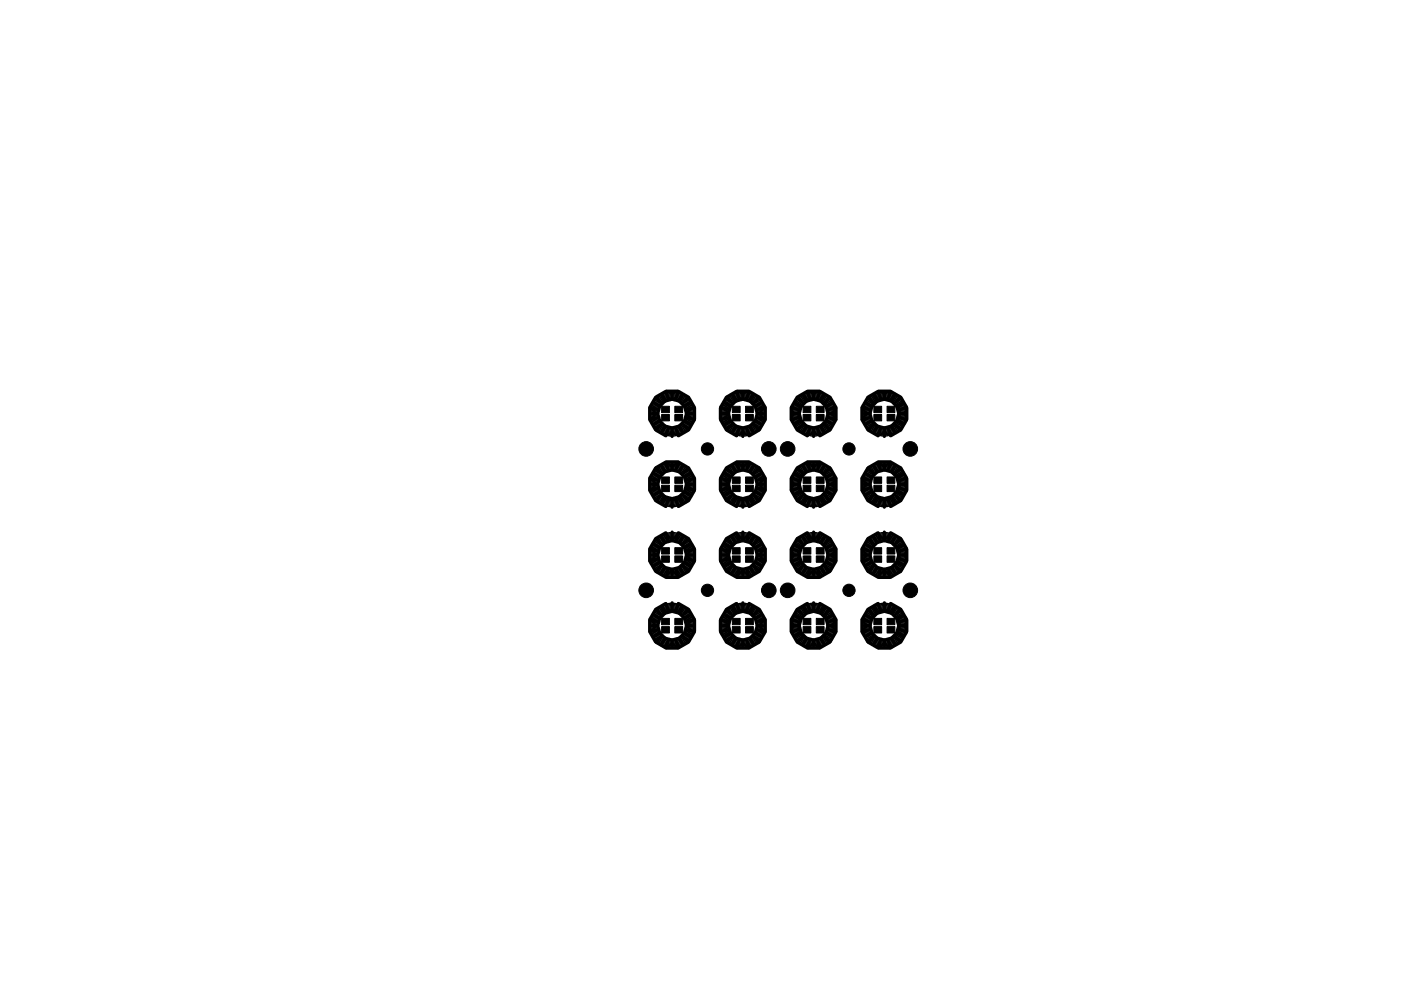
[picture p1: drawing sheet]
<svg xmlns="http://www.w3.org/2000/svg" width="297mm" height="210mm" viewBox="0 0 297 210" stroke-linecap="round" stroke-linejoin="round" font-family="sans-serif">
<g fill="none" stroke="#000" stroke-width=".3">
<circle cx="142.5" cy="87.7" r="4.2"/>
<circle cx="142.5" cy="87.7" r="4.5"/>
<circle cx="142.5" cy="87.7" r="3.2"/>
<circle cx="142.5" cy="87.7" r="4.7"/>
<circle cx="142.5" cy="87.7" r="3.8"/>
<circle cx="142.5" cy="87.7" r="3.5"/>
<circle cx="142.5" cy="87.7" r="4"/>
<circle cx="157.5" cy="87.7" r="4.2"/>
<circle cx="157.5" cy="87.7" r="4.5"/>
<circle cx="157.5" cy="87.7" r="3.2"/>
<circle cx="157.5" cy="87.7" r="3.8"/>
<circle cx="157.5" cy="87.7" r="3.5"/>
<circle cx="157.5" cy="87.7" r="4.7"/>
<circle cx="157.5" cy="87.7" r="4"/>
<circle cx="172.5" cy="87.7" r="4.5"/>
<circle cx="172.5" cy="87.7" r="3.8"/>
<circle cx="172.5" cy="87.7" r="4.7"/>
<circle cx="172.5" cy="87.7" r="3.5"/>
<circle cx="172.5" cy="87.7" r="4.2"/>
<circle cx="172.5" cy="87.7" r="4"/>
<circle cx="172.5" cy="87.7" r="3.2"/>
<circle cx="187.5" cy="87.7" r="4.5"/>
<circle cx="187.5" cy="87.7" r="4.7"/>
<circle cx="187.5" cy="87.7" r="3.8"/>
<circle cx="187.5" cy="87.7" r="3.5"/>
<circle cx="187.5" cy="87.7" r="4.2"/>
<circle cx="187.5" cy="87.7" r="4"/>
<circle cx="187.5" cy="87.7" r="3.2"/>
<circle cx="142.5" cy="117.7" r="4.7"/>
<circle cx="142.5" cy="102.7" r="4.7"/>
<circle cx="142.5" cy="117.7" r="4.5"/>
<circle cx="142.5" cy="102.7" r="4.5"/>
<circle cx="142.5" cy="102.7" r="4.2"/>
<circle cx="142.5" cy="117.7" r="4.2"/>
<circle cx="142.5" cy="117.7" r="3.8"/>
<circle cx="142.5" cy="102.7" r="3.8"/>
<circle cx="142.5" cy="102.7" r="3.5"/>
<circle cx="142.5" cy="117.7" r="3.5"/>
<circle cx="142.5" cy="102.7" r="3.3"/>
<circle cx="142.5" cy="117.7" r="3.3"/>
<circle cx="142.5" cy="117.7" r="4"/>
<circle cx="142.5" cy="102.7" r="4"/>
<circle cx="157.5" cy="102.7" r="4.5"/>
<circle cx="157.5" cy="117.7" r="4.5"/>
<circle cx="157.5" cy="117.7" r="4.2"/>
<circle cx="157.5" cy="102.7" r="4.2"/>
<circle cx="157.5" cy="117.7" r="4.7"/>
<circle cx="157.5" cy="102.7" r="4.7"/>
<circle cx="157.5" cy="102.7" r="3.8"/>
<circle cx="157.5" cy="117.7" r="3.8"/>
<circle cx="157.5" cy="102.7" r="3.5"/>
<circle cx="157.5" cy="117.7" r="3.5"/>
<circle cx="157.5" cy="117.7" r="3.3"/>
<circle cx="157.5" cy="102.7" r="3.3"/>
<circle cx="157.5" cy="117.7" r="4"/>
<circle cx="157.5" cy="102.7" r="4"/>
<circle cx="172.5" cy="102.7" r="4.5"/>
<circle cx="172.5" cy="117.7" r="4.5"/>
<circle cx="172.5" cy="102.7" r="4.7"/>
<circle cx="172.5" cy="117.7" r="4.7"/>
<circle cx="172.5" cy="117.7" r="3.8"/>
<circle cx="172.5" cy="102.7" r="3.8"/>
<circle cx="172.5" cy="102.7" r="3.5"/>
<circle cx="172.5" cy="117.7" r="3.5"/>
<circle cx="172.5" cy="117.7" r="4.2"/>
<circle cx="172.5" cy="102.7" r="4.2"/>
<circle cx="172.5" cy="117.7" r="4"/>
<circle cx="172.5" cy="102.7" r="4"/>
<circle cx="172.5" cy="102.7" r="3.2"/>
<circle cx="172.5" cy="117.7" r="3.2"/>
<circle cx="187.5" cy="102.7" r="4.7"/>
<circle cx="187.5" cy="117.7" r="4.7"/>
<circle cx="187.5" cy="102.7" r="4.5"/>
<circle cx="187.5" cy="117.7" r="4.5"/>
<circle cx="187.5" cy="117.7" r="3.8"/>
<circle cx="187.5" cy="102.7" r="3.8"/>
<circle cx="187.5" cy="102.7" r="3.5"/>
<circle cx="187.5" cy="117.7" r="3.5"/>
<circle cx="187.5" cy="117.7" r="4"/>
<circle cx="187.5" cy="102.7" r="4"/>
<circle cx="187.5" cy="117.7" r="4.2"/>
<circle cx="187.5" cy="102.7" r="4.2"/>
<circle cx="187.5" cy="102.7" r="3.2"/>
<circle cx="187.5" cy="117.7" r="3.2"/>
<circle cx="142.5" cy="132.7" r="4.7"/>
<circle cx="142.5" cy="132.7" r="4.5"/>
<circle cx="142.5" cy="132.7" r="4.2"/>
<circle cx="142.5" cy="132.7" r="3.8"/>
<circle cx="142.5" cy="132.7" r="3.5"/>
<circle cx="142.5" cy="132.7" r="3.3"/>
<circle cx="142.5" cy="132.7" r="4"/>
<circle cx="157.5" cy="132.7" r="4.5"/>
<circle cx="157.5" cy="132.7" r="4.2"/>
<circle cx="157.5" cy="132.7" r="4.7"/>
<circle cx="157.5" cy="132.7" r="3.8"/>
<circle cx="157.5" cy="132.7" r="3.5"/>
<circle cx="157.5" cy="132.7" r="3.3"/>
<circle cx="157.5" cy="132.7" r="4"/>
<circle cx="172.5" cy="132.7" r="4.5"/>
<circle cx="172.5" cy="132.7" r="4.7"/>
<circle cx="172.5" cy="132.7" r="3.8"/>
<circle cx="172.5" cy="132.7" r="3.5"/>
<circle cx="172.5" cy="132.7" r="4.2"/>
<circle cx="172.5" cy="132.7" r="4"/>
<circle cx="172.5" cy="132.7" r="3.2"/>
<circle cx="187.5" cy="132.7" r="4.7"/>
<circle cx="187.5" cy="132.7" r="4.5"/>
<circle cx="187.5" cy="132.7" r="3.8"/>
<circle cx="187.5" cy="132.7" r="3.5"/>
<circle cx="187.5" cy="132.7" r="4"/>
<circle cx="187.5" cy="132.7" r="4.2"/>
<circle cx="187.5" cy="132.7" r="3.2"/>
</g>
<g fill="none" stroke="#000" stroke-width=".7">
<path d="M137.8 86.5v2.4M137.8 89.1l1.2 2.1M138 86.5l1.1 .3M138.3 87.7h1.1M138.9 85.6l.9 .6M139 84.3l-1.2 2.1M139 99.3l-1.2 2.1M139.1 91.3l2.1 1.2M139.1 88.7l-1.1 .3M139.2 84.4l.8 .9M139.2 99.4l.8 .9M139.5 87.8l.3 1.4"/>
<path d="M139.8 89.3l-.9 .5M139.8 86.3l-.3 1.4M139.9 89.3l1 1.1M140 90.2l-.8 .9M140.4 84.1l.5 1M140.4 99.1l.5 1M140.9 85.1l-1 1.1M140.9 90.4l-.5 1M141 90.4l1.5 .4M141.2 83l-2.1 1.2M141.2 98l-2.1 1.2M141.3 83.2l.3 1.2"/>
<path d="M141.3 98.2l.3 1.2M141.3 83h2.4M141.3 98h2.4M141.6 91.1l-.3 1.2M142.5 84.7l-1.5 .4M142.5 99.7l-1.5 .4M142.5 83.5v1.1M142.5 90.9v1.7M142.5 98.5v1.1M142.5 84.7l1.5 .4M142.5 99.7l1.5 .4M143.4 91.1l.3 1.2"/>
<path d="M143.7 83.2l-.3 1.2M143.7 98.2l-.3 1.2M143.8 83l2.1 1.2M143.8 98l2.1 1.2M144 90.4l-1.5 .4M144.1 90.4l.5 1M144.1 85.1l1 1.1M144.6 84.1l-.5 1M144.6 99.1l-.5 1M145 90.2l.8 .9M145.1 89.3l-1 1.1M145.2 86.3l.3 1.4"/>
<path d="M145.2 89.3l.9 .5M145.5 87.8l-.3 1.4M145.6 87.7h1.1M145.8 84.4l-.8 .9M145.8 99.4l-.8 .9M145.9 88.7l1.1 .3M145.9 91.3l-2.1 1.2M146 84.3l1.2 2.1M146 99.3l1.2 2.1M146.1 85.6l-.9 .6M147 86.5l-1.1 .3M147.2 89.1l-1.2 2.1"/>
<path d="M147.2 86.5v2.4M152.8 86.5v2.4M152.8 89.1l1.2 2.1M153 86.5l1.1 .3M153.3 87.7h1.1M153.9 85.6l.9 .6M154 84.3l-1.2 2.1M154 99.3l-1.2 2.1M154.1 91.3l2.1 1.2M154.1 88.7l-1.1 .3M154.2 99.4l.8 .9M154.2 84.4l.8 .9"/>
<path d="M154.5 87.8l.3 1.4M154.8 89.3l-.9 .5M154.8 86.3l-.3 1.4M154.9 89.3l1 1.1M155 90.2l-.8 .9M155.4 84.1l.5 1M155.4 99.1l.5 1M155.9 85.1l-1 1.1M155.9 90.4l-.5 1M156 90.4l1.5 .4M156.2 83l-2.1 1.2M156.2 98l-2.1 1.2"/>
<path d="M156.3 83.2l.3 1.2M156.3 98.2l.3 1.2M156.3 83h2.4M156.3 98h2.4M156.6 91.1l-.3 1.2M157.5 84.7l-1.5 .4M157.5 99.7l-1.5 .4M157.5 83.5v1.1M157.5 90.9v1.7M157.5 98.5v1.1M157.5 84.7l1.5 .4M157.5 99.7l1.5 .4"/>
<path d="M158.4 91.1l.3 1.2M158.7 83.2l-.3 1.2M158.7 98.2l-.3 1.2M158.8 83l2.1 1.2M158.8 98l2.1 1.2M159 90.4l-1.5 .4M159 90.4l.6 1M159.1 85.1l1 1.1M159.6 84.1l-.6 1M159.6 99.1l-.6 1M160 90.2l.8 .9M160.1 89.3l-1 1.1"/>
<path d="M160.2 86.3l.3 1.4M160.2 89.3l.9 .5M160.5 87.8l-.3 1.4M160.6 87.7h1.1M160.8 84.4l-.8 .9M160.8 99.4l-.8 .9M160.9 88.7l1.1 .3M160.9 91.3l-2.1 1.2M161 84.3l1.2 2.1M161 99.3l1.2 2.1M161.1 85.6l-.9 .6M162 86.5l-1.1 .3"/>
<path d="M162.2 89.1l-1.2 2.1M162.3 86.5v2.4M167.7 86.5v2.4M167.8 89.1l1.2 2.1M168 86.5l1.1 .3M168.3 87.7h1.1M168.9 85.6l.9 .6M169 84.3l-1.2 2.1M169 99.3l-1.2 2.1M169.1 91.3l2.1 1.2M169.1 88.7l-1.1 .3M169.2 99.4l.8 .9"/>
<path d="M169.2 84.4l.8 .9M169.5 87.8l.3 1.4M169.8 89.3l-.9 .5M169.8 86.3l-.3 1.4M169.9 89.3l1 1.1M170 90.2l-.8 .9M170.4 84.1l.5 1M170.4 99.1l.5 1M170.9 85.1l-1 1.1M170.9 90.4l-.5 1M171 90.4l1.5 .4M171.2 83l-2.1 1.2"/>
<path d="M171.2 98l-2.1 1.2M171.3 83.2l.3 1.2M171.3 98.2l.3 1.2M171.3 83h2.4M171.3 98h2.4M171.6 91.1l-.3 1.2M172.5 84.7l-1.5 .4M172.5 99.7l-1.5 .4M172.5 83.5v1.1M172.5 90.9v1.7M172.5 98.5v1.1M172.5 84.7l1.5 .4"/>
<path d="M172.5 99.7l1.5 .4M173.4 91.1l.3 1.2M173.7 83.2l-.3 1.2M173.7 98.2l-.3 1.2M173.8 83l2.1 1.2M173.8 98l2.1 1.2M174 90.4l-1.5 .4M174 90.4l.6 1M174.1 85.1l1 1.1M174.6 84.1l-.6 1M174.6 99.1l-.6 1M175 90.2l.8 .9"/>
<path d="M175.1 89.3l-1 1.1M175.2 86.3l.3 1.4M175.2 89.3l.9 .5M175.5 87.8l-.3 1.4M175.6 87.7h1.1M175.8 84.4l-.8 .9M175.8 99.4l-.8 .9M175.9 88.7l1.1 .3M175.9 91.3l-2.1 1.2M176 84.3l1.2 2.1M176 99.3l1.2 2.1M176.1 85.6l-.9 .6"/>
<path d="M177 86.5l-1.1 .3M177.2 89.1l-1.2 2.1M177.3 86.5v2.4M182.7 86.5v2.4M182.8 89.1l1.2 2.1M183 86.5l1.1 .3M183.3 87.7h1.1M183.9 85.6l.9 .6M184 84.3l-1.2 2.1M184 99.3l-1.2 2.1M184.1 91.3l2.1 1.2M184.1 88.7l-1.1 .3"/>
<path d="M184.2 84.4l.8 .9M184.2 99.4l.8 .9M184.5 87.8l.3 1.4M184.8 89.3l-.9 .5M184.8 86.3l-.3 1.4M184.9 89.3l1 1.1M185 90.2l-.8 .9M185.4 84.1l.6 1M185.4 99.1l.6 1M185.9 85.1l-1 1.1M186 90.4l-.6 1M186 90.4l1.5 .4"/>
<path d="M186.2 83l-2.1 1.2M186.2 98l-2.1 1.2M186.3 83.2l.3 1.2M186.3 98.2l.3 1.2M186.3 83h2.4M186.3 98h2.4M186.6 91.1l-.3 1.2M187.5 84.7l-1.5 .4M187.5 99.7l-1.5 .4M187.5 83.5v1.1M187.5 90.9v1.7M187.5 98.5v1.1"/>
<path d="M187.5 84.7l1.5 .4M187.5 99.7l1.5 .4M188.4 91.1l.3 1.2M188.7 83.2l-.3 1.2M188.7 98.2l-.3 1.2M188.8 83l2.1 1.2M188.8 98l2.1 1.2M189 90.4l-1.5 .4M189 90.4l.6 1M189.1 85.1l1 1.1M189.6 84.1l-.6 1M189.6 99.1l-.6 1"/>
<path d="M190 90.2l.8 .9M190.1 89.3l-1 1.1M190.2 86.3l.3 1.4M190.2 89.3l.9 .5M190.5 87.8l-.3 1.4M190.6 87.7h1.1M190.8 84.4l-.8 .9M190.8 99.4l-.8 .9M190.9 88.7l1.1 .3M190.9 91.3l-2.1 1.2M191 84.3l1.2 2.1M191 99.3l1.2 2.1"/>
<path d="M191.1 85.6l-.9 .6M192 86.5l-1.1 .3M192.2 89.1l-1.2 2.1M192.3 86.5v2.4M137.8 101.5v2.4M137.8 116.5v2.4M137.8 104.1l1.2 2.1M137.8 119.1l1.2 2.1M138 101.5l1.1 .3M138 116.5l1.1 .3M138.3 117.7h1.1M138.3 102.7h1.1"/>
<path d="M138.9 100.6l.9 .6M138.9 115.6l.9 .6M139 114.3l-1.2 2.1M139.1 106.3l2.1 1.2M139.1 103.7l-1.1 .3M139.1 118.7l-1.1 .3M139.2 114.4l.8 .9M139.5 102.8l.3 1.4M139.5 117.8l.3 1.4M139.8 104.3l-.9 .5M139.8 119.3l-.9 .5M139.8 101.3l-.3 1.4"/>
<path d="M139.8 116.3l-.3 1.4M139.9 104.3l1 1.1M139.9 119.3l1 1.1M140 105.2l-.8 .9M140.4 114.1l.5 1M140.9 100.1l-1 1.1M140.9 115.1l-1 1.1M140.9 105.4l-.5 1M141 105.4l1.5 .4M141.2 113l-2.1 1.2M141.3 113.2l.3 1.2M141.6 106.1l-.3 1.2"/>
<path d="M142.5 114.7l-1.5 .4M142.5 105.9v1.7M142.5 112.9v1.7M142.5 114.7l1.5 .4M143.4 106.1l.3 1.2M143.7 113.2l-.3 1.2M143.8 113l2.1 1.2M144 105.4l-1.5 .4M144.1 105.4l.5 1M144.1 100.1l1 1.1M144.1 115.1l1 1.1M144.6 114.1l-.5 1"/>
<path d="M145 105.2l.8 .9M145.1 119.3l-1 1.1M145.1 104.3l-1 1.1M145.2 101.3l.3 1.4M145.2 116.3l.3 1.4M145.2 104.3l.9 .5M145.2 119.3l.9 .5M145.5 102.8l-.3 1.4M145.5 117.8l-.3 1.4M145.6 117.7h1.1M145.6 102.7h1.1M145.8 114.4l-.8 .9"/>
<path d="M145.9 103.7l1.1 .3M145.9 118.7l1.1 .3M145.9 106.3l-2.1 1.2M146 114.3l1.2 2.1M146.1 100.6l-.9 .6M146.1 115.6l-.9 .6M147 101.5l-1.1 .3M147 116.5l-1.1 .3M147.2 104.1l-1.2 2.1M147.2 119.1l-1.2 2.1M147.2 101.5v2.4M147.2 116.5v2.4"/>
<path d="M152.8 101.5v2.4M152.8 116.5v2.4M152.8 104.1l1.2 2.1M152.8 119.1l1.2 2.1M153 101.5l1.1 .3M153 116.5l1.1 .3M153.3 117.7h1.1M153.3 102.7h1.1M153.9 100.6l.9 .6M153.9 115.6l.9 .6M154 114.3l-1.2 2.1M154.1 106.3l2.1 1.2"/>
<path d="M154.1 103.7l-1.1 .3M154.1 118.7l-1.1 .3M154.2 114.4l.8 .9M154.5 102.8l.3 1.4M154.5 117.8l.3 1.4M154.8 104.3l-.9 .5M154.8 119.3l-.9 .5M154.8 101.3l-.3 1.4M154.8 116.3l-.3 1.4M154.9 104.3l1 1.1M154.9 119.3l1 1.1M155 105.2l-.8 .9"/>
<path d="M155.4 114.1l.5 1M155.9 100.1l-1 1.1M155.9 115.1l-1 1.1M155.9 105.4l-.5 1M156 105.4l1.5 .4M156.2 113l-2.1 1.2M156.3 113.2l.3 1.2M156.6 106.1l-.3 1.2M157.5 114.7l-1.5 .4M157.5 105.9v1.7M157.5 112.9v1.7M157.5 114.7l1.5 .4"/>
<path d="M158.4 106.1l.3 1.2M158.7 113.2l-.3 1.2M158.8 113l2.1 1.2M159 105.4l-1.5 .4M159 105.4l.6 1M159.1 115.1l1 1.1M159.1 100.1l1 1.1M159.6 114.1l-.6 1M160 105.2l.8 .9M160.1 104.3l-1 1.1M160.1 119.3l-1 1.1M160.2 101.3l.3 1.4"/>
<path d="M160.2 116.3l.3 1.4M160.2 104.3l.9 .5M160.2 119.3l.9 .5M160.5 102.8l-.3 1.4M160.5 117.8l-.3 1.4M160.6 117.7h1.1M160.6 102.7h1.1M160.8 114.4l-.8 .9M160.9 103.7l1.1 .3M160.9 118.7l1.1 .3M160.9 106.3l-2.1 1.2M161 114.3l1.2 2.1"/>
<path d="M161.1 100.6l-.9 .6M161.1 115.6l-.9 .6M162 101.5l-1.1 .3M162 116.5l-1.1 .3M162.2 104.1l-1.2 2.1M162.2 119.1l-1.2 2.1M162.3 101.5v2.4M162.3 116.5v2.4M167.7 101.5v2.4M167.7 116.5v2.4M167.8 104.1l1.2 2.1M167.8 119.1l1.2 2.1"/>
<path d="M168 101.5l1.1 .3M168 116.5l1.1 .3M168.3 117.7h1.1M168.3 102.7h1.1M168.9 100.6l.9 .6M168.9 115.6l.9 .6M169 114.3l-1.2 2.1M169.1 106.3l2.1 1.2M169.1 103.7l-1.1 .3M169.1 118.7l-1.1 .3M169.2 114.4l.8 .9M169.5 102.8l.3 1.4"/>
<path d="M169.5 117.8l.3 1.4M169.8 104.3l-.9 .5M169.8 119.3l-.9 .5M169.8 101.3l-.3 1.4M169.8 116.3l-.3 1.4M169.9 104.3l1 1.1M169.9 119.3l1 1.1M170 105.2l-.8 .9M170.4 114.1l.5 1M170.9 100.1l-1 1.1M170.9 115.1l-1 1.1M170.9 105.4l-.5 1"/>
<path d="M171 105.4l1.5 .4M171.2 113l-2.1 1.2M171.3 113.2l.3 1.2M171.6 106.1l-.3 1.2M172.5 114.7l-1.5 .4M172.5 105.9v1.7M172.5 112.9v1.7M172.5 114.7l1.5 .4M173.4 106.1l.3 1.2M173.7 113.2l-.3 1.2M173.8 113l2.1 1.2M174 105.4l-1.5 .4"/>
<path d="M174 105.4l.6 1M174.1 115.1l1 1.1M174.1 100.1l1 1.1M174.6 114.1l-.6 1M175 105.2l.8 .9M175.1 104.3l-1 1.1M175.1 119.3l-1 1.1M175.2 101.3l.3 1.4M175.2 116.3l.3 1.4M175.2 104.3l.9 .5M175.2 119.3l.9 .5M175.5 102.8l-.3 1.4"/>
<path d="M175.5 117.8l-.3 1.4M175.6 117.7h1.1M175.6 102.7h1.1M175.8 114.4l-.8 .9M175.9 103.7l1.1 .3M175.9 118.7l1.1 .3M175.9 106.3l-2.1 1.2M176 114.3l1.2 2.1M176.1 100.6l-.9 .6M176.1 115.6l-.9 .6M177 101.5l-1.1 .3M177 116.5l-1.1 .3"/>
<path d="M177.2 104.1l-1.2 2.1M177.2 119.1l-1.2 2.1M177.3 101.5v2.4M177.3 116.5v2.4M182.7 101.5v2.4M182.7 116.5v2.4M182.8 119.1l1.2 2.1M182.8 104.1l1.2 2.1M183 116.5l1.1 .3M183 101.5l1.1 .3M183.3 117.7h1.1M183.3 102.7h1.1"/>
<path d="M183.9 115.6l.9 .6M183.9 100.6l.9 .6M184 114.3l-1.2 2.1M184.1 106.3l2.1 1.2M184.1 118.7l-1.1 .3M184.1 103.7l-1.1 .3M184.2 114.4l.8 .9M184.5 117.8l.3 1.4M184.5 102.8l.3 1.4M184.8 119.3l-.9 .5M184.8 104.3l-.9 .5M184.8 116.3l-.3 1.4"/>
<path d="M184.8 101.3l-.3 1.4M184.9 119.3l1 1.1M184.9 104.3l1 1.1M185 105.2l-.8 .9M185.4 114.1l.6 1M185.9 115.1l-1 1.1M185.9 100.1l-1 1.1M186 105.4l-.6 1M186 105.4l1.5 .4M186.2 113l-2.1 1.2M186.3 113.2l.3 1.2M186.6 106.1l-.3 1.2"/>
<path d="M187.5 114.7l-1.5 .4M187.5 105.9v1.7M187.5 112.9v1.7M187.5 114.7l1.5 .4M188.4 106.1l.3 1.2M188.7 113.2l-.3 1.2M188.8 113l2.1 1.2M189 105.4l-1.5 .4M189 105.4l.6 1M189.1 115.1l1 1.1M189.1 100.1l1 1.1M189.6 114.1l-.6 1"/>
<path d="M190 105.2l.8 .9M190.1 119.3l-1 1.1M190.1 104.3l-1 1.1M190.2 116.3l.3 1.4M190.2 101.3l.3 1.4M190.2 119.3l.9 .5M190.2 104.3l.9 .5M190.5 117.8l-.3 1.4M190.5 102.8l-.3 1.4M190.6 117.7h1.1M190.6 102.7h1.1M190.8 114.4l-.8 .9"/>
<path d="M190.9 118.7l1.1 .3M190.9 103.7l1.1 .3M190.9 106.3l-2.1 1.2M191 114.3l1.2 2.1M191.1 115.6l-.9 .6M191.1 100.6l-.9 .6M192 116.5l-1.1 .3M192 101.5l-1.1 .3M192.2 119.1l-1.2 2.1M192.2 104.1l-1.2 2.1M192.3 101.5v2.4M192.3 116.5v2.4"/>
<path d="M137.8 131.5v2.4M137.8 134.1l1.2 2.1M138 131.5l1.1 .3M138.3 132.7h1.1M138.9 130.6l.9 .6M139 129.3l-1.2 2.1M139.1 121.3l2.1 1.2M139.1 136.3l2.1 1.2M139.1 133.7l-1.1 .3M139.2 129.4l.8 .9M139.5 132.8l.3 1.4M139.8 134.3l-.9 .5"/>
<path d="M139.8 131.3l-.3 1.4M139.9 134.3l1 1.1M140 120.2l-.8 .9M140 135.2l-.8 .9M140.4 129.1l.5 1M140.9 130.1l-1 1.1M140.9 120.4l-.5 1M140.9 135.4l-.5 1M141 120.4l1.5 .4M141 135.4l1.5 .4M141.2 128l-2.1 1.2M141.3 128.2l.3 1.2"/>
<path d="M141.3 122.5h2.4M141.3 137.5h2.4M141.6 121.1l-.3 1.2M141.6 136.1l-.3 1.2M142.5 129.7l-1.5 .4M142.5 120.8v1.1M142.5 127.9v1.7M142.5 135.8v1.1M142.5 129.7l1.5 .4M143.4 121.1l.3 1.2M143.4 136.1l.3 1.2M143.7 128.2l-.3 1.2"/>
<path d="M143.8 128l2.1 1.2M144 120.4l-1.5 .4M144 135.4l-1.5 .4M144.1 120.4l.5 1M144.1 135.4l.5 1M144.1 130.1l1 1.1M144.6 129.1l-.5 1M145 120.2l.8 .9M145 135.2l.8 .9M145.1 134.3l-1 1.1M145.2 131.3l.3 1.4M145.2 134.3l.9 .5"/>
<path d="M145.5 132.8l-.3 1.4M145.6 132.7h1.1M145.8 129.4l-.8 .9M145.9 133.7l1.1 .3M145.9 121.3l-2.1 1.2M145.9 136.3l-2.1 1.2M146 129.3l1.2 2.1M146.1 130.6l-.9 .6M147 131.5l-1.1 .3M147.2 134.1l-1.2 2.1M147.2 131.5v2.4M152.8 131.5v2.4"/>
<path d="M152.8 134.1l1.2 2.1M153 131.5l1.1 .3M153.3 132.7h1.1M153.9 130.6l.9 .6M154 129.3l-1.2 2.1M154.1 121.3l2.1 1.2M154.1 136.3l2.1 1.2M154.1 133.7l-1.1 .3M154.2 129.4l.8 .9M154.5 132.8l.3 1.4M154.8 134.3l-.9 .5M154.8 131.3l-.3 1.4"/>
<path d="M154.9 134.3l1 1.1M155 120.2l-.8 .9M155 135.2l-.8 .9M155.4 129.1l.5 1M155.9 130.1l-1 1.1M155.9 120.4l-.5 1M155.9 135.4l-.5 1M156 120.4l1.5 .4M156 135.4l1.5 .4M156.2 128l-2.1 1.2M156.3 128.2l.3 1.2M156.3 122.5h2.4"/>
<path d="M156.3 137.5h2.4M156.6 121.1l-.3 1.2M156.6 136.1l-.3 1.2M157.5 129.7l-1.5 .4M157.5 120.8v1.1M157.5 127.9v1.7M157.5 135.8v1.1M157.5 129.7l1.5 .4M158.4 121.1l.3 1.2M158.4 136.1l.3 1.2M158.7 128.2l-.3 1.2M158.8 128l2.1 1.2"/>
<path d="M159 120.4l-1.5 .4M159 135.4l-1.5 .4M159 120.4l.6 1M159 135.4l.6 1M159.1 130.1l1 1.1M159.6 129.1l-.6 1M160 135.2l.8 .9M160 120.2l.8 .9M160.1 134.3l-1 1.1M160.2 131.3l.3 1.4M160.2 134.3l.9 .5M160.5 132.8l-.3 1.4"/>
<path d="M160.6 132.7h1.1M160.8 129.4l-.8 .9M160.9 133.7l1.1 .3M160.9 121.3l-2.1 1.2M160.9 136.3l-2.1 1.2M161 129.3l1.2 2.1M161.1 130.6l-.9 .6M162 131.5l-1.1 .3M162.2 134.1l-1.2 2.1M162.3 131.5v2.4M167.7 131.5v2.4M167.8 134.1l1.2 2.1"/>
<path d="M168 131.5l1.1 .3M168.3 132.7h1.1M168.9 130.6l.9 .6M169 129.3l-1.2 2.1M169.1 121.3l2.1 1.2M169.1 136.3l2.1 1.2M169.1 133.7l-1.1 .3M169.2 129.4l.8 .9M169.5 132.8l.3 1.4M169.8 134.3l-.9 .5M169.8 131.3l-.3 1.4M169.9 134.3l1 1.1"/>
<path d="M170 135.2l-.8 .9M170 120.2l-.8 .9M170.4 129.1l.5 1M170.9 130.1l-1 1.1M170.9 120.4l-.5 1M170.9 135.4l-.5 1M171 120.4l1.5 .4M171 135.4l1.5 .4M171.2 128l-2.1 1.2M171.3 128.2l.3 1.2M171.3 122.5h2.4M171.3 137.5h2.4"/>
<path d="M171.6 121.1l-.3 1.2M171.6 136.1l-.3 1.2M172.5 129.7l-1.5 .4M172.5 120.8v1.1M172.5 127.9v1.7M172.5 135.8v1.1M172.5 129.7l1.5 .4M173.4 121.1l.3 1.2M173.4 136.1l.3 1.2M173.7 128.2l-.3 1.2M173.8 128l2.1 1.2M174 120.4l-1.5 .4"/>
<path d="M174 135.4l-1.5 .4M174 120.4l.6 1M174 135.4l.6 1M174.1 130.1l1 1.1M174.6 129.1l-.6 1M175 120.2l.8 .9M175 135.2l.8 .9M175.1 134.3l-1 1.1M175.2 131.3l.3 1.4M175.2 134.3l.9 .5M175.5 132.8l-.3 1.4M175.6 132.7h1.1"/>
<path d="M175.8 129.4l-.8 .9M175.9 133.7l1.1 .3M175.9 121.3l-2.1 1.2M175.9 136.3l-2.1 1.2M176 129.3l1.2 2.1M176.1 130.6l-.9 .6M177 131.5l-1.1 .3M177.2 134.1l-1.2 2.1M177.3 131.5v2.4M182.7 131.5v2.4M182.8 134.1l1.2 2.1M183 131.5l1.1 .3"/>
<path d="M183.3 132.7h1.1M183.9 130.6l.9 .6M184 129.3l-1.2 2.1M184.1 121.3l2.1 1.2M184.1 136.3l2.1 1.2M184.1 133.7l-1.1 .3M184.2 129.4l.8 .9M184.5 132.8l.3 1.4M184.8 134.3l-.9 .5M184.8 131.3l-.3 1.4M184.9 134.3l1 1.1M185 120.2l-.8 .9"/>
<path d="M185 135.2l-.8 .9M185.4 129.1l.6 1M185.9 130.1l-1 1.1M186 120.4l-.6 1M186 135.4l-.6 1M186 120.4l1.5 .4M186 135.4l1.5 .4M186.2 128l-2.1 1.2M186.3 128.2l.3 1.2M186.3 122.5h2.4M186.3 137.5h2.4M186.6 121.1l-.3 1.2"/>
<path d="M186.6 136.1l-.3 1.2M187.5 129.7l-1.5 .4M187.5 120.8v1.1M187.5 127.9v1.7M187.5 135.8v1.1M187.5 129.7l1.5 .4M188.4 121.1l.3 1.2M188.4 136.1l.3 1.2M188.7 128.2l-.3 1.2M188.8 128l2.1 1.2M189 120.4l-1.5 .4M189 135.4l-1.5 .4"/>
<path d="M189 120.4l.6 1M189 135.4l.6 1M189.1 130.1l1 1.1M189.6 129.1l-.6 1M190 120.2l.8 .9M190 135.2l.8 .9M190.1 134.3l-1 1.1M190.2 131.3l.3 1.4M190.2 134.3l.9 .5M190.5 132.8l-.3 1.4M190.6 132.7h1.1M190.8 129.4l-.8 .9"/>
<path d="M190.9 133.7l1.1 .3M190.9 121.3l-2.1 1.2M190.9 136.3l-2.1 1.2M191 129.3l1.2 2.1M191.1 130.6l-.9 .6M192 131.5l-1.1 .3M192.2 134.1l-1.2 2.1M192.3 131.5v2.4"/>
</g>
<g fill="#000" stroke="#000" stroke-width=".21">
<path d="M140.3 87.9h1.6v1.4h-1.6zM140.3 86.2h1.6v1.3h-1.6zM143.1 86.2h1.6v1.3h-1.6zM143.1 87.9h1.6v1.4h-1.6zM155.3 87.9h1.6v1.4h-1.6zM155.3 86.2h1.6v1.3h-1.6zM158.1 86.2h1.6v1.3h-1.6zM158.1 87.9h1.6v1.4h-1.6zM170.3 87.9h1.6v1.4h-1.6zM170.3 86.2h1.6v1.3h-1.6zM173.1 86.2h1.6v1.3h-1.6zM173.1 87.9h1.6v1.4h-1.6z"/>
<path d="M185.3 87.9h1.6v1.4h-1.6zM185.3 86.2h1.6v1.3h-1.6zM188.1 86.2h1.6v1.3h-1.6zM188.1 87.9h1.6v1.4h-1.6zM140.3 102.9h1.6v1.4h-1.6zM140.3 101.2h1.6v1.3h-1.6zM140.3 117.9h1.6v1.4h-1.6zM140.3 116.2h1.6v1.3h-1.6zM143.1 101.2h1.6v1.3h-1.6zM143.1 102.9h1.6v1.4h-1.6zM143.1 116.2h1.6v1.3h-1.6zM143.1 117.9h1.6v1.4h-1.6z"/>
<path d="M155.3 102.9h1.6v1.4h-1.6zM155.3 101.2h1.6v1.3h-1.6zM155.3 117.9h1.6v1.4h-1.6zM155.3 116.2h1.6v1.3h-1.6zM158.1 101.2h1.6v1.3h-1.6zM158.1 102.9h1.6v1.4h-1.6zM158.1 116.2h1.6v1.3h-1.6zM158.1 117.9h1.6v1.4h-1.6zM170.3 102.9h1.6v1.4h-1.6zM170.3 101.2h1.6v1.3h-1.6zM170.3 117.9h1.6v1.4h-1.6zM170.3 116.2h1.6v1.3h-1.6z"/>
<path d="M173.1 101.2h1.6v1.3h-1.6zM173.1 102.9h1.6v1.4h-1.6zM173.1 116.2h1.6v1.3h-1.6zM173.1 117.9h1.6v1.4h-1.6zM185.3 102.9h1.6v1.4h-1.6zM185.3 101.2h1.6v1.3h-1.6zM185.3 117.9h1.6v1.4h-1.6zM185.3 116.2h1.6v1.3h-1.6zM188.1 101.2h1.6v1.3h-1.6zM188.1 102.9h1.6v1.4h-1.6zM188.1 116.2h1.6v1.3h-1.6zM188.1 117.9h1.6v1.4h-1.6z"/>
<path d="M140.3 132.9h1.6v1.4h-1.6zM140.3 131.2h1.6v1.3h-1.6zM143.1 131.2h1.6v1.3h-1.6zM143.1 132.9h1.6v1.4h-1.6zM155.3 132.9h1.6v1.4h-1.6zM155.3 131.2h1.6v1.3h-1.6zM158.1 131.2h1.6v1.3h-1.6zM158.1 132.9h1.6v1.4h-1.6zM170.3 132.9h1.6v1.4h-1.6zM170.3 131.2h1.6v1.3h-1.6zM173.1 131.2h1.6v1.3h-1.6zM173.1 132.9h1.6v1.4h-1.6z"/>
<path d="M185.3 132.9h1.6v1.4h-1.6zM185.3 131.2h1.6v1.3h-1.6zM188.1 131.2h1.6v1.3h-1.6zM188.1 132.9h1.6v1.4h-1.6z"/>
<circle cx="137" cy="95.2" r="1.55"/>
<circle cx="150" cy="95.2" r="1.3"/>
<circle cx="163" cy="95.2" r="1.55"/>
<circle cx="167" cy="95.2" r="1.55"/>
<circle cx="180" cy="95.2" r="1.3"/>
<circle cx="193" cy="95.2" r="1.55"/>
<circle cx="137" cy="125.2" r="1.55"/>
<circle cx="150" cy="125.2" r="1.3"/>
<circle cx="163" cy="125.2" r="1.55"/>
<circle cx="167" cy="125.2" r="1.55"/>
<circle cx="180" cy="125.2" r="1.3"/>
<circle cx="193" cy="125.2" r="1.55"/>
</g>
</svg>
